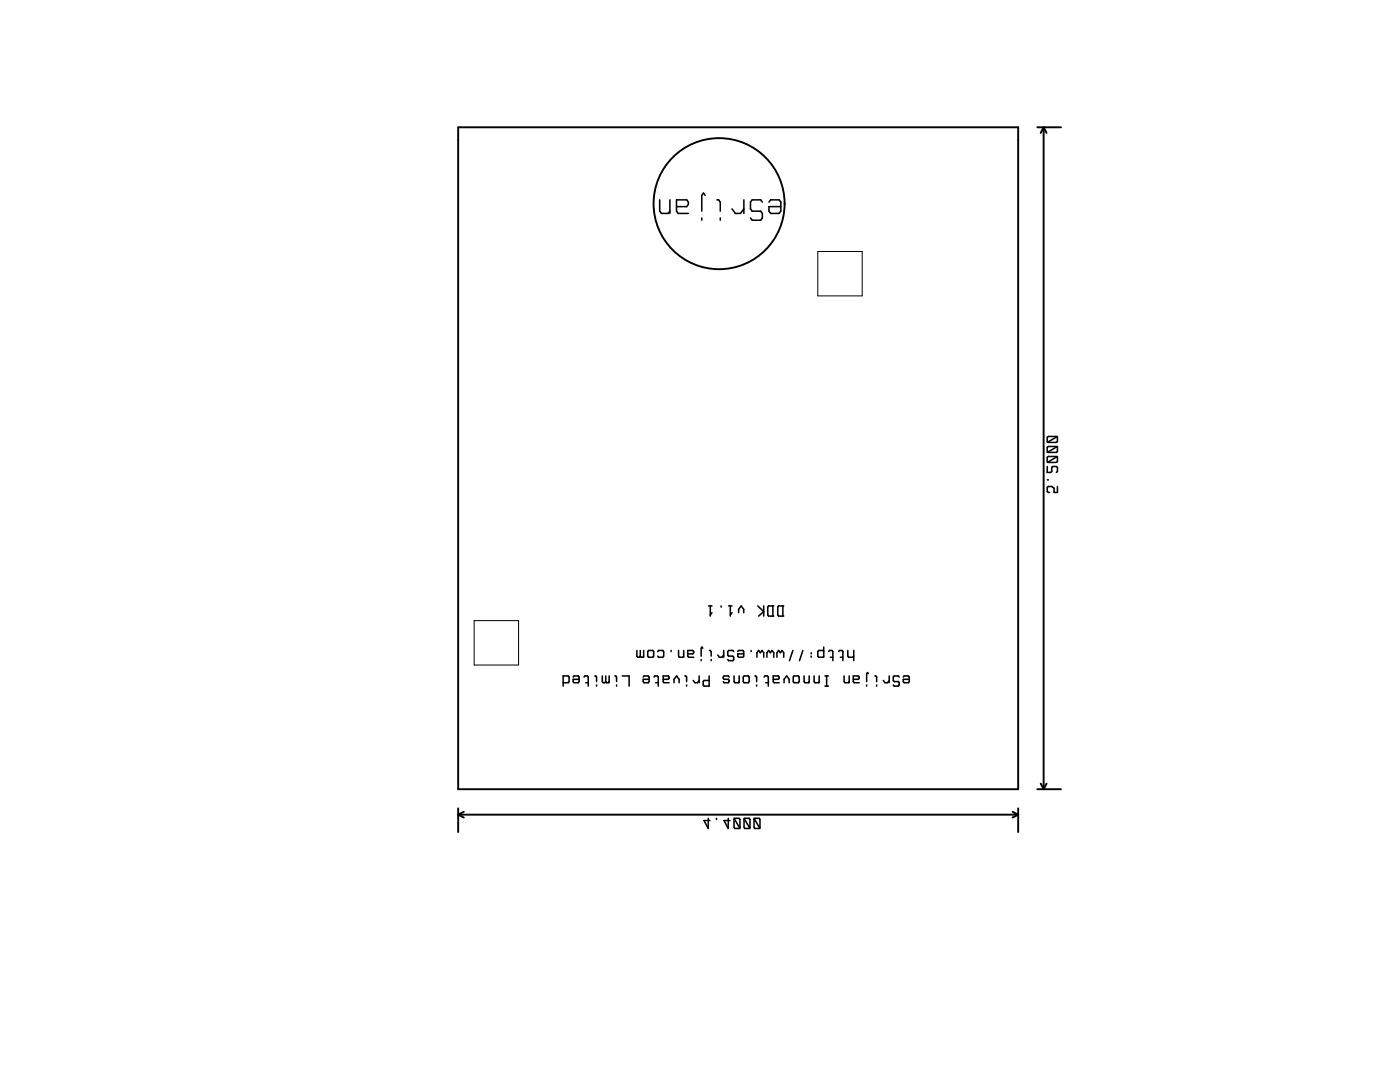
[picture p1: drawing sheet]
<svg xmlns="http://www.w3.org/2000/svg" width="279mm" height="216mm" viewBox="0 0 279 216" stroke-linecap="round" stroke-linejoin="round" font-family="sans-serif">
<g fill="none" stroke="#000" stroke-width=".3">
<path d="M131.7 39.9v2.2l.3 .5h1.4l.3-.5M133.7 39.9v2.7M140.7 39l-.3-.5-.3 .5v3.1M143.1 39.9h.3l.3 .4v1.8M148.5 39.9v2.7M135 41.2h2l.4-.4v-.5l-.4-.4h-2v2.2l.3 .5h2.1M140.1 43.5v.4M143.7 43.5v.4M146.1 41.7l.7 .9h1l.7-.9M152.1 40.3l-.3-.4h-1.7l-.3 .4v1.4l.3 .4h1.7l.3 .5v.9l-.3 .4h-1.7l-.3-.4M153.5 40.3l.3-.4h1.7l.3 .4v1.8l-.3 .5h-1.7l-.3-.5v-.9h2.3M209 87.3l.2-.2h1.6l.2 .2v.8l-.2 .2h-1.6l-.2-.2z"/>
<path d="M209 89.3l.2-.2h1.6l.2 .2v.8l-.2 .2h-1.6l-.2-.2zM209 91.3l.2-.2h1.6l.2 .2v.8l-.2 .2h-1.6l-.2-.2zM209 93.1v1.2h.7l.2-.2v-.8l.2-.2h.7l.2 .2v.8l-.2 .2M209 95.8h.2M211 97.1v1.2h-.6v-.9l-.5-.3h-.7l-.2 .1v.9l.5 .2M211 91.1l-2 1.2M211 89.1l-2 1.2M211 87.1l-2 1.2M112.4 136.2h1l.2-.2v-.9l-.2-.2h-1v2M114.4 135.1l.2-.2h.8l.2 .2v.9l-.2 .2h-.8l-.2-.2v-.5h1.2M116.6 135.1l.1-.2h.5l.2 .2v1.8M116.9 136.2h.5"/>
<path d="M118.7 134.9l.4 .2v.9M119.1 136.7v.2M120.2 134.9v1.1l.2 .2h.3l.2-.2M120.9 136l.2 .2h.3l.2-.2M120.9 134.9v1.1M121.6 134.9v1.3M122.7 134.9l.4 .2v.9M123.1 136.7v.2M124.2 134.9h1.4v2M127.1 129.8v1.1l.2 .2h.3l.2-.2M127.8 130.9l.2 .2h.3l.2-.2M127.8 129.8v1.1"/>
<path d="M128.4 135.1l.1-.2h.9l.1 .2v.9l-.1 .2h-.9l-.1-.2v-.5h1.1M128.5 129.8v1.3M129.4 129.8h.9l.2 .2v.9l-.2 .2h-.9l-.1-.2v-.9zM130.5 135.1l.2-.2h.5l.2 .2v1.8M130.9 136.2h.5M131.3 130l.1-.2h.9l.2 .2v.9l-.2 .2h-.9l-.1-.2M132.4 135.5h1l.1-.2-.1-.4h-1v1.1l.1 .2h1M133.9 129.8v.2M134.5 136.2v-.7l.5-.6 .5 .6v.7M135.4 129.8v1.1l.2 .2h.7l.1-.2M136.4 129.8v1.3M136.7 134.9l.3 .2v.9"/>
<path d="M137 136.7v.2M137.3 130.5h1l.1-.3-.1-.4h-1v1.1l.1 .2h1M138.3 135.8l.4 .4h.5l.3-.4M139.5 134.9v1.3M139.9 131.6v.2M140.3 129.3l-.2-.2-.2 .2v1.6M141.4 120.9h.7M141.5 134.9v2h-1l-.2-.2v-.7l.2-.2h1M141.6 129.8l.3 .2v.9M141.8 120.9v2M141.9 131.6v.2M142.1 122.3l-.3 .4"/>
<path d="M143.2 130.7l.4 .4h.5l.3-.4M143.9 120.9v.2M144.4 129.8v1.3M145.4 120.9h.7M145.5 135.1l-.2-.2h-.8l-.2 .2 .2 .4h.8l.2 .3-.2 .4h-.8l-.2-.2M145.7 120.9v2M146.1 122.3l-.4 .4M146.4 130l-.1-.2h-.9l-.2 .2v.7l.2 .2h.9l.1 .2v.5l-.1 .2h-.9l-.2-.2M146.5 134.9v1.1l.2 .2h.6l.2-.2M147.2 130l.2-.2h.9l.1 .2v.9l-.1 .2h-.9l-.2-.2v-.4h1.2M147.4 122.3v-.7l.5-.7 .5 .7v.7M147.5 134.9v1.3"/>
<path d="M148.5 134.9h.8l.2 .2v.9l-.2 .2h-.8l-.2-.2v-.9zM149.9 129.8v.2M150.7 134.9l.3 .2v.9M151 136.7v.2M151.1 131.1v-.9l.3-.4 .3 .4 .4-.4 .3 .4v.9M151.2 120.9l1.2 1.1-1 .9M152.4 120.9v2M152.5 135.1l.2-.2h.5l.1 .2v1.8M152.8 136.2h.5M153.1 131.1v-.9l.3-.4 .3 .4 .4-.4 .3 .4v.9M154.2 120.9v2M154.3 135.5h1l.2-.2-.2-.4h-1v1.1l.2 .2h1"/>
<path d="M154.4 120.9h-1l-.2 .2v1.6l.2 .2h1M155.1 131.1v-.9l.3-.4 .3 .4 .4-.4 .3 .4v.9M156.2 120.9v2M156.4 120.9h-1l-.2 .2v1.6l.2 .2h1M156.5 136.2v-.7l.5-.6 .5 .6v.7M158.2 129.8l-.6 2M158.5 134.9h.8l.2 .2v.9l-.2 .2h-.8l-.2-.2v-.9zM160.2 129.8l-.6 2M160.5 134.9v1.1l.1 .2h.7l.2-.2M161.5 134.9v1.3M161.9 130.2v.3M161.9 130.9v.2"/>
<path d="M162.5 134.9v1.1l.1 .2h.7l.2-.2M163.5 134.9v1.3M164.4 130l-.2-.2h-.8l-.2 .2v.9l.2 .2h.8l.2-.2M164.4 129.1v2M164.6 134.9h.7M164.6 136.9h.7M165 134.9v2M165.4 130l.1-.2h.6l.1 .2v1.8M165.7 131.1h.5M167.4 130l.1-.2h.5l.2 .2v1.8M167.7 131.1h.5M168.5 134.9v1.1l.1 .2h.7l.2-.2"/>
<path d="M169.2 129.8v1.1l.2 .2h.8l.2-.2M169.5 134.9v1.3M170.3 135.5h1l.2-.2-.2-.4h-1v1.1l.2 .2h1M170.4 129.8v2M173 136.7v.2M173.3 134.4l-.2-.2-.1 .2v1.6M174.6 134.9l.4 .2v.9M175 136.7v.2M176.3 135.8l.3 .4h.5l.4-.4M177.5 134.9v1.3M179.5 135.1l-.2-.2h-.9l-.1 .2v.7l.1 .2h.9l.2 .2v.5l-.2 .2h-.9l-.1-.2M180.3 135.1l.1-.2h.9l.2 .2v.9l-.2 .2h-.9l-.1-.2v-.5h1.2"/>
<path d="M141.3 163.3v2l-.8-1.6h1.2M143 163.3v.2M145.3 163.3v2l-.8-1.6h1.2M146.5 163.3l1.2 2M146.7 163.3h.8l.2 .2v1.6l-.2 .2h-.8l-.2-.2v-1.6zM148.5 163.3l1.2 2M148.7 163.3h.8l.2 .2v1.6l-.2 .2h-.8l-.2-.2v-1.6zM150.5 163.3l1.2 2M150.7 163.3h.8l.2 .2v1.6l-.2 .2h-.8l-.2-.2v-1.6z"/>
</g>
<g fill="none" stroke="#000" stroke-width=".38">
<path d="M91.4 25.4h111.8v132.1h-111.8zM207 25.4h4.8M208.3 25.4v132.1M208.3 25.4l-.6 1.1M208.3 25.4l.6 1.1M207 157.5h4.8M207.7 156.4l.6 1.1M208.9 156.4l-.6 1.1M91.4 162.6h111.8M91.4 161.3v4.7M91.4 162.6l1.2 .5M92.6 162l-1.2 .6"/>
<path d="M202.1 162l1.1 .6M203.2 161.3v4.7M203.2 162.6l-1.1 .5"/>
<circle cx="143.5" cy="40.6" r="13.1"/>
</g>
<path d="M163.2 50.2h8.9v8.8h-8.9zM94.6 123.8h8.9v8.9h-8.9z" fill="none" stroke="#000" stroke-width=".2"/>
</svg>
